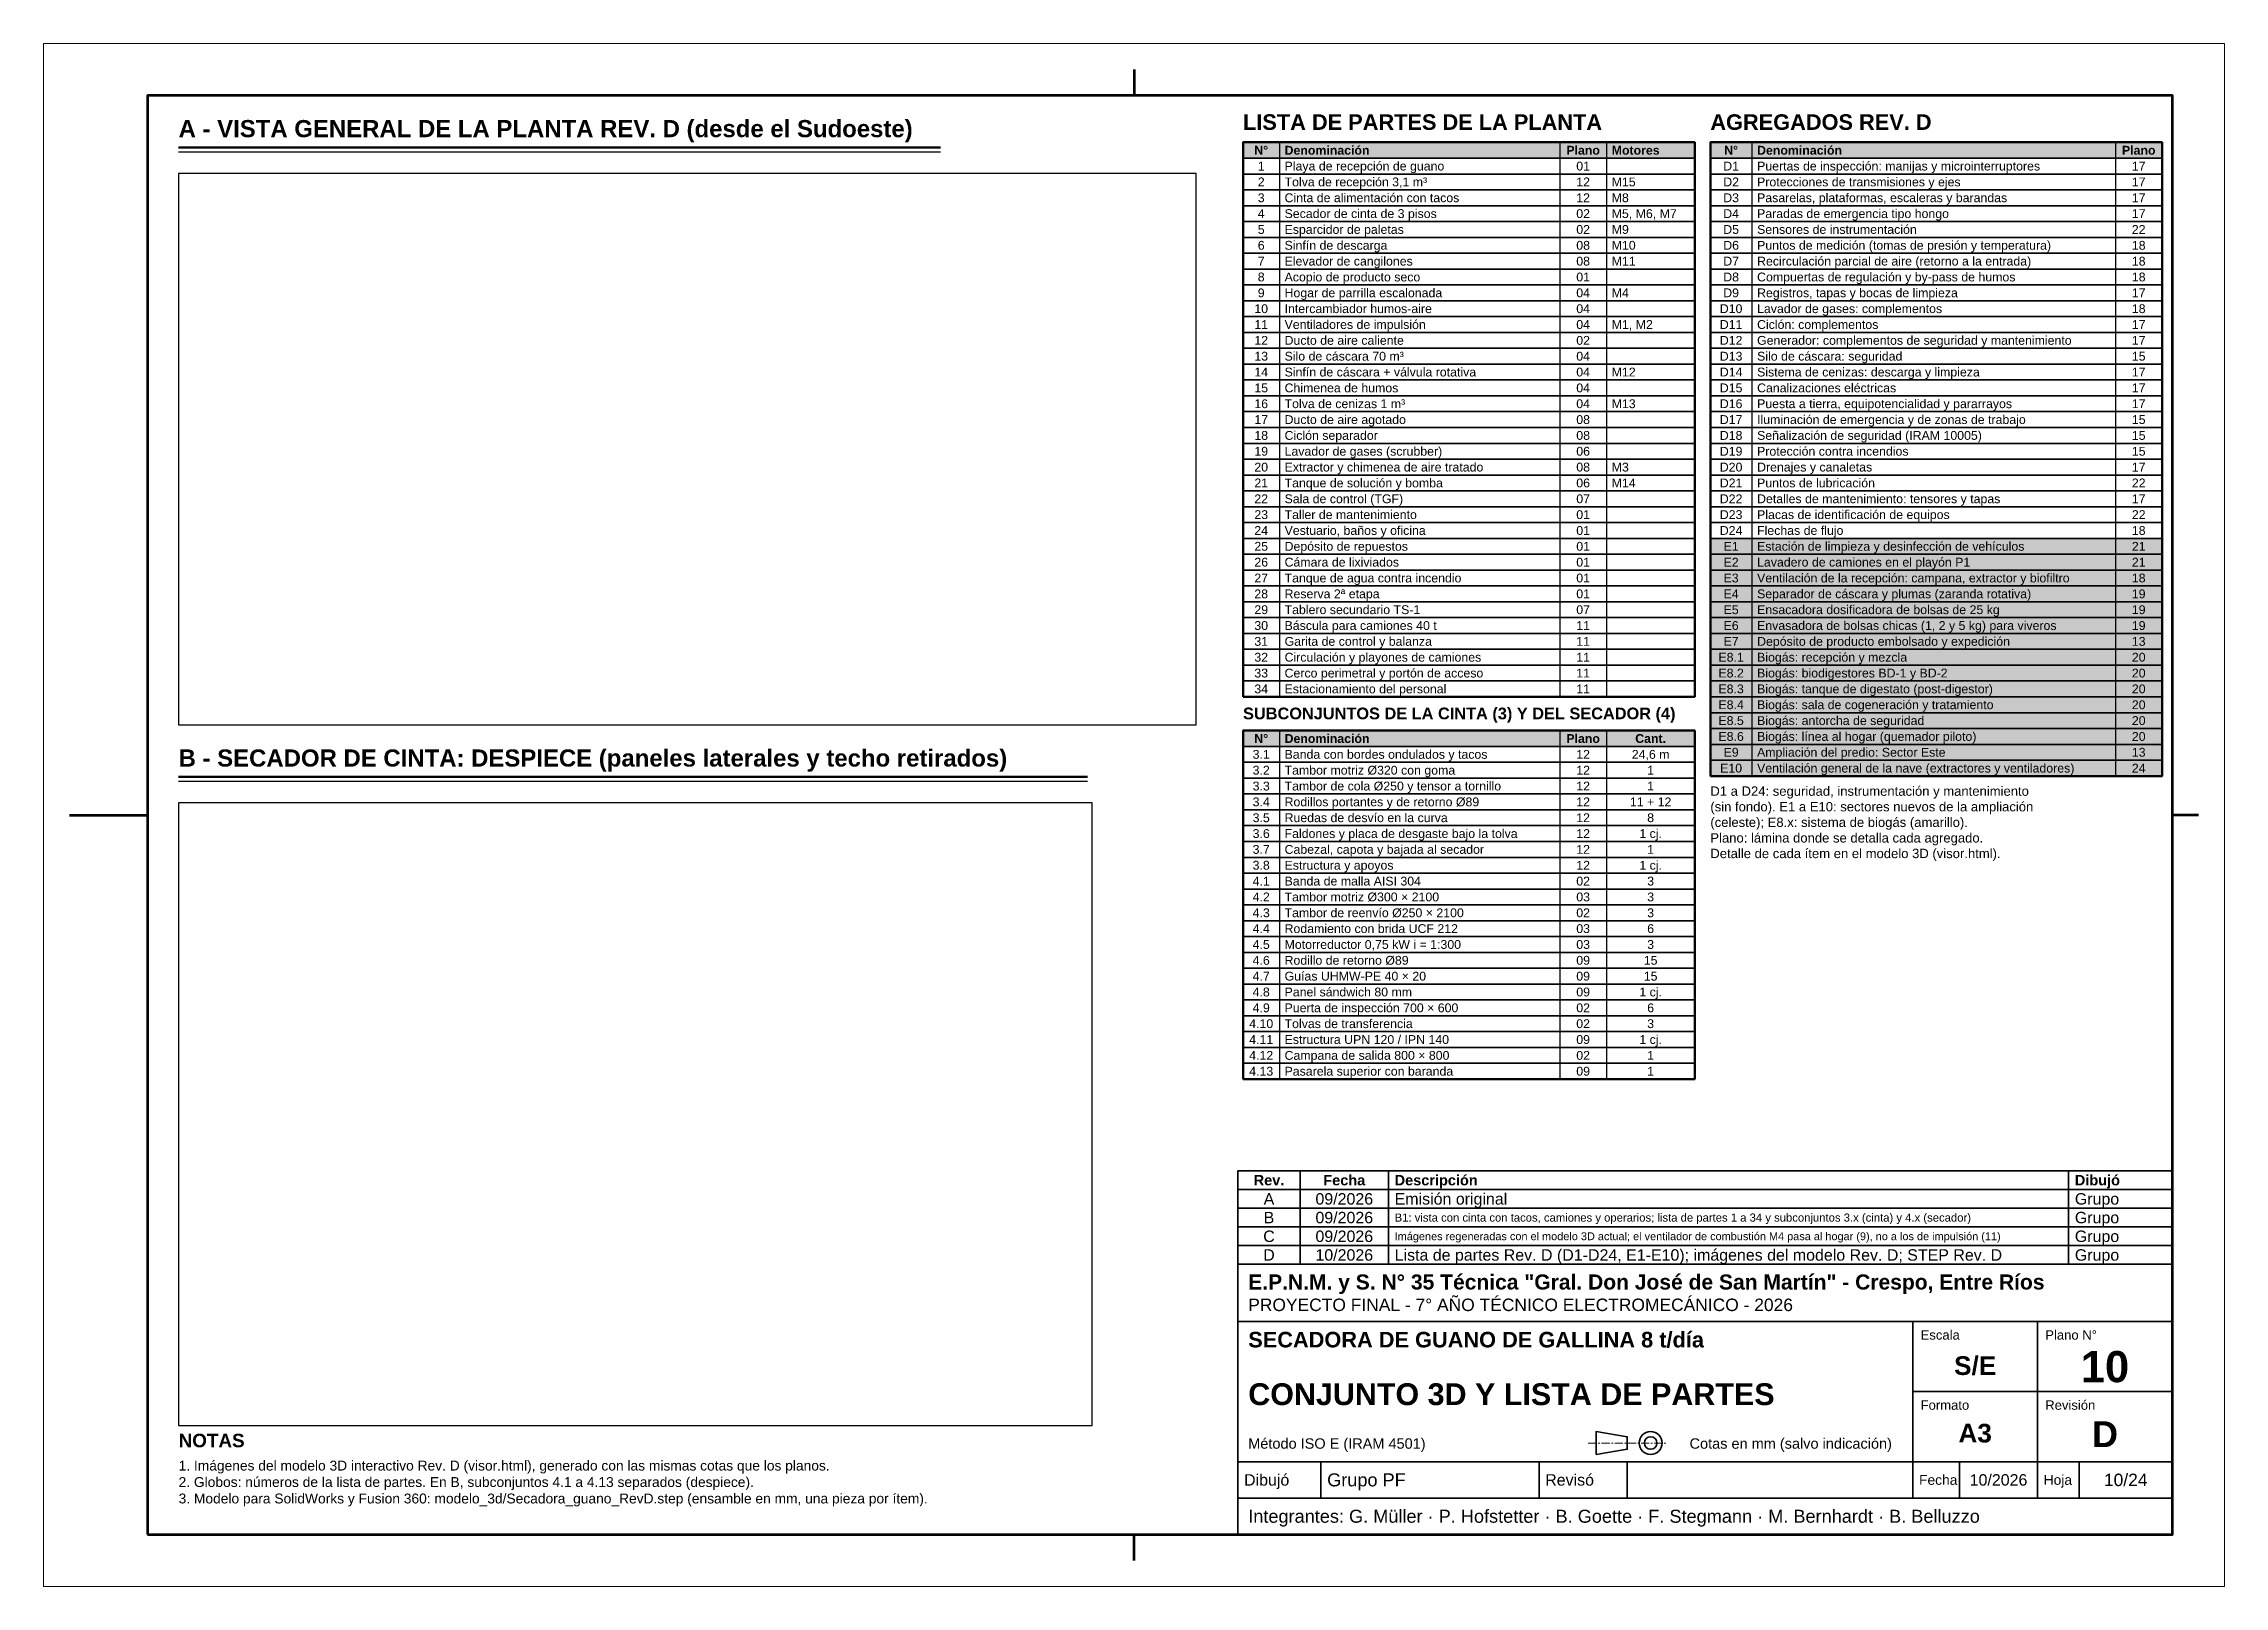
# Model space of a CAD drawing. Header units: millimetres. Extents: x 0 to 420, y 0 to 297.
import ezdxf
from ezdxf.enums import TextEntityAlignment as Align

# ---------------------------------------------------------------- set-up
doc = ezdxf.new("R2010")
doc.units = ezdxf.units.MM
doc.header["$LTSCALE"] = 0.5
doc.linetypes.add('CENTER', pattern=[5.08, 3.175, -0.635, 0.635, -0.635])
for name, color, linetype, lineweight in [('AUXILIAR', 9, 'CONTINUOUS', 13), ('CONTORNO', 7, 'CONTINUOUS', 50), ('EJES', 1, 'CENTER', 18), ('FINO', 7, 'CONTINUOUS', 25), ('HOJA', 8, 'CONTINUOUS', 13), ('RECUADRO', 7, 'CONTINUOUS', 70), ('RELLENO', 9, 'CONTINUOUS', 13), ('ROTULO', 7, 'CONTINUOUS', 35), ('TEXTO', 7, 'CONTINUOUS', 25)]:
    doc.layers.add(name, color=color, linetype=linetype, lineweight=lineweight)
doc.styles.add('NEGRITA', font='arialbd.ttf')
doc.styles.get("Standard").update_dxf_attribs({"font": 'arial.ttf'})
picture_1 = doc.add_image_def('image1.png', size_in_pixel=(2400, 1300))
picture_2 = doc.add_image_def('image2.png', size_in_pixel=(1380, 940))

msp = doc.modelspace()

# ---------------------------------------------------------------- texts
at = {"layer": 'ROTULO', "style": 'NEGRITA'}
for s, height, p in [('Rev.', 2, (236, 78.2)), ('Fecha', 2, (250.5, 78.2)), ('S/E', 3.6, (372, 42.5)), ('10', 6, (397, 42.3)), ('A3', 3.6, (372, 29.5)), ('D', 5, (397, 29.3))]:
    msp.add_text(s, height=height, dxfattribs=at).set_placement(p, align=Align.MIDDLE_CENTER)
at = {"layer": 'ROTULO'}
for s, height, p in [('A', 2.2, (236, 74.6)), ('09/2026', 2.2, (250.5, 74.6)), ('B', 2.2, (236, 71)), ('09/2026', 2.2, (250.5, 71)), ('C', 2.2, (236, 67.4)), ('09/2026', 2.2, (250.5, 67.4)), ('D', 2.2, (236, 63.8)), ('10/2026', 2.2, (250.5, 63.8)), ('10/2026', 2.2, (376.5, 20.5)), ('10/24', 2.4, (401, 20.5))]:
    msp.add_text(s, height=height, dxfattribs=at).set_placement(p, align=Align.MIDDLE_CENTER)
at = {"layer": 'ROTULO', "style": 'NEGRITA'}
for s, height, p in [('Descripción', 2, (260.2, 78.2)), ('Dibujó', 2, (391.2, 78.2)), ('E.P.N.M. y S. N° 35 Técnica "Gral. Don José de San Martín" - Crespo, Entre Ríos', 2.9, (232, 58.6)), ('SECADORA DE GUANO DE GALLINA 8 t/día', 3, (232, 47.5)), ('CONJUNTO 3D Y LISTA DE PARTES', 4.2, (232, 37))]:
    msp.add_text(s, height=height, dxfattribs=at).set_placement(p, align=Align.MIDDLE_LEFT)
at = {"layer": 'ROTULO'}
for s, height, p in [('Emisión original', 2.2, (260.2, 74.6)), ('Grupo', 2.2, (391.2, 74.6)), ('B1: vista con cinta con tacos, camiones y operarios; lista de partes 1 a 34 y subconjuntos 3.x (cinta) y 4.x (secador)', 1.55569, (260.2, 71)), ('Grupo', 2.2, (391.2, 71)), ('Imágenes regeneradas con el modelo 3D actual; el ventilador de combustión M4 pasa al hogar (9), no a los de impulsión (11)', 1.504684, (260.2, 67.4)), ('Grupo', 2.2, (391.2, 67.4)), ('Lista de partes Rev. D (D1-D24, E1-E10); imágenes del modelo Rev. D; STEP Rev. D', 2.2, (260.2, 63.8)), ('Grupo', 2.2, (391.2, 63.8)), ('PROYECTO FINAL - 7° AÑO TÉCNICO ELECTROMECÁNICO - 2026', 2.4, (232, 54.2)), ('Método ISO E (IRAM 4501)', 2, (232, 27.5)), ('Cotas en mm (salvo indicación)', 2, (317, 27.5)), ('Dibujó', 2.2, (231.2, 20.5)), ('Grupo PF', 2.5, (247.2, 20.5)), ('Revisó', 2.2, (289.2, 20.5)), ('Fecha', 1.9, (361.2, 20.5)), ('Hoja', 1.9, (385.2, 20.5)), ('Integrantes: G. Müller · P. Hofstetter · B. Goette · F. Stegmann · M. Bernhardt · B. Belluzzo', 2.5, (232, 13.5))]:
    msp.add_text(s, height=height, dxfattribs=at).set_placement(p, align=Align.MIDDLE_LEFT)
for s, p in [('Escala', (361.5, 49.3)), ('Plano N°', (385.5, 49.3)), ('Formato', (361.5, 35.8)), ('Revisión', (385.5, 35.8))]:
    msp.add_text(s, height=1.8, dxfattribs=at).set_placement(p, align=Align.TOP_LEFT)
at = {"layer": 'TEXTO', "style": 'NEGRITA'}
for s, height, p in [('A - VISTA GENERAL DE LA PLANTA REV. D (desde el Sudoeste)', 3.3, (26, 278)), ('LISTA DE PARTES DE LA PLANTA', 3, (231, 279.5)), ('AGREGADOS REV. D', 3, (321, 279.5)), ('SUBCONJUNTOS DE LA CINTA (3) Y DEL SECADOR (4)', 2.25, (231, 166.25)), ('B - SECADOR DE CINTA: DESPIECE (paneles laterales y techo retirados)', 3.3, (26, 156.833)), ('NOTAS', 2.6, (26, 26))]:
    msp.add_text(s, height=height, dxfattribs=at).set_placement(p, align=Align.BOTTOM_LEFT)
for s, p in [('N°', (234.5, 276.475)), ('Plano', (296.5, 276.475)), ('N°', (325, 276.475)), ('Plano', (403.5, 276.475)), ('N°', (234.5, 163.225)), ('Plano', (296.5, 163.225)), ('Cant.', (309.5, 163.225))]:
    msp.add_text(s, height=1.7, dxfattribs=at).set_placement(p, align=Align.MIDDLE_CENTER)
for s, p in [('Denominación', (239, 276.475)), ('Motores', (302, 276.475)), ('Denominación', (330, 276.475)), ('Denominación', (239, 163.225))]:
    msp.add_text(s, height=1.7, dxfattribs=at).set_placement(p, align=Align.MIDDLE_LEFT)
at = {"layer": 'TEXTO'}
for s, p in [('1', (234.5, 273.425)), ('01', (296.5, 273.425)), ('D1', (325, 273.425)), ('17', (403.5, 273.425)), ('2', (234.5, 270.375)), ('12', (296.5, 270.375)), ('D2', (325, 270.375)), ('17', (403.5, 270.375)), ('4', (234.5, 264.275)), ('3', (234.5, 267.325)), ('02', (296.5, 264.275)), ('12', (296.5, 267.325)), ('D3', (325, 267.325)), ('D4', (325, 264.275)), ('17', (403.5, 267.325)), ('17', (403.5, 264.275)), ('5', (234.5, 261.225)), ('02', (296.5, 261.225)), ('D5', (325, 261.225)), ('22', (403.5, 261.225)), ('6', (234.5, 258.175)), ('08', (296.5, 258.175)), ('D6', (325, 258.175)), ('18', (403.5, 258.175)), ('8', (234.5, 252.075)), ('7', (234.5, 255.125)), ('08', (296.5, 255.125)), ('01', (296.5, 252.075)), ('D7', (325, 255.125)), ('D8', (325, 252.075)), ('18', (403.5, 255.125)), ('18', (403.5, 252.075)), ('9', (234.5, 249.025)), ('04', (296.5, 249.025)), ('D9', (325, 249.025)), ('17', (403.5, 249.025)), ('10', (234.5, 245.975)), ('11', (234.5, 242.925)), ('04', (296.5, 245.975)), ('04', (296.5, 242.925)), ('D10', (325, 245.975)), ('D11', (325, 242.925)), ('18', (403.5, 245.975)), ('17', (403.5, 242.925)), ('12', (234.5, 239.875)), ('02', (296.5, 239.875)), ('D12', (325, 239.875)), ('17', (403.5, 239.875)), ('13', (234.5, 236.825)), ('04', (296.5, 236.825)), ('D13', (325, 236.825)), ('15', (403.5, 236.825)), ('14', (234.5, 233.775)), ('15', (234.5, 230.725)), ('04', (296.5, 233.775)), ('04', (296.5, 230.725)), ('D14', (325, 233.775)), ('D15', (325, 230.725)), ('17', (403.5, 233.775)), ('17', (403.5, 230.725)), ('16', (234.5, 227.675)), ('04', (296.5, 227.675)), ('D16', (325, 227.675)), ('17', (403.5, 227.675)), ('17', (234.5, 224.625)), ('08', (296.5, 224.625)), ('D17', (325, 224.625)), ('15', (403.5, 224.625)), ('18', (234.5, 221.575)), ('19', (234.5, 218.525)), ('08', (296.5, 221.575)), ('06', (296.5, 218.525)), ('D18', (325, 221.575)), ('D19', (325, 218.525)), ('15', (403.5, 221.575)), ('15', (403.5, 218.525)), ('20', (234.5, 215.475)), ('08', (296.5, 215.475)), ('D20', (325, 215.475)), ('17', (403.5, 215.475)), ('21', (234.5, 212.425)), ('22', (234.5, 209.375)), ('06', (296.5, 212.425)), ('07', (296.5, 209.375)), ('D21', (325, 212.425)), ('D22', (325, 209.375)), ('22', (403.5, 212.425)), ('17', (403.5, 209.375)), ('23', (234.5, 206.325)), ('01', (296.5, 206.325)), ('D23', (325, 206.325)), ('22', (403.5, 206.325)), ('24', (234.5, 203.275)), ('01', (296.5, 203.275)), ('D24', (325, 203.275)), ('18', (403.5, 203.275)), ('25', (234.5, 200.225)), ('26', (234.5, 197.175)), ('01', (296.5, 200.225)), ('01', (296.5, 197.175)), ('E1', (325, 200.225)), ('E2', (325, 197.175)), ('21', (403.5, 200.225)), ('21', (403.5, 197.175)), ('27', (234.5, 194.125)), ('01', (296.5, 194.125)), ('E3', (325, 194.125)), ('18', (403.5, 194.125)), ('28', (234.5, 191.075)), ('01', (296.5, 191.075)), ('E4', (325, 191.075)), ('19', (403.5, 191.075)), ('30', (234.5, 184.975)), ('29', (234.5, 188.025)), ('07', (296.5, 188.025)), ('11', (296.5, 184.975)), ('E5', (325, 188.025)), ('E6', (325, 184.975)), ('19', (403.5, 188.025)), ('19', (403.5, 184.975)), ('31', (234.5, 181.925)), ('11', (296.5, 181.925)), ('E7', (325, 181.925)), ('13', (403.5, 181.925)), ('32', (234.5, 178.875)), ('33', (234.5, 175.825)), ('11', (296.5, 178.875)), ('11', (296.5, 175.825)), ('E8.1', (325, 178.875)), ('E8.2', (325, 175.825)), ('20', (403.5, 178.875)), ('20', (403.5, 175.825)), ('34', (234.5, 172.775)), ('11', (296.5, 172.775)), ('E8.3', (325, 172.775)), ('20', (403.5, 172.775)), ('E8.4', (325, 169.725)), ('20', (403.5, 169.725)), ('E8.5', (325, 166.675)), ('E8.6', (325, 163.625)), ('20', (403.5, 166.675)), ('20', (403.5, 163.625)), ('3.1', (234.5, 160.175)), ('12', (296.5, 160.175)), ('24,6 m', (309.5, 160.175)), ('E9', (325, 160.575)), ('13', (403.5, 160.575)), ('3.2', (234.5, 157.125)), ('12', (296.5, 157.125)), ('1', (309.5, 157.125)), ('E10', (325, 157.525)), ('24', (403.5, 157.525)), ('3.3', (234.5, 154.075)), ('3.4', (234.5, 151.025)), ('12', (296.5, 154.075)), ('12', (296.5, 151.025)), ('11 + 12', (309.5, 151.025)), ('1', (309.5, 154.075)), ('3.5', (234.5, 147.975)), ('12', (296.5, 147.975)), ('8', (309.5, 147.975)), ('3.6', (234.5, 144.925)), ('12', (296.5, 144.925)), ('1 cj.', (309.5, 144.925)), ('3.7', (234.5, 141.875)), ('3.8', (234.5, 138.825)), ('12', (296.5, 141.875)), ('12', (296.5, 138.825)), ('1 cj.', (309.5, 138.825)), ('1', (309.5, 141.875)), ('4.1', (234.5, 135.775)), ('02', (296.5, 135.775)), ('3', (309.5, 135.775)), ('4.2', (234.5, 132.725)), ('4.3', (234.5, 129.675)), ('03', (296.5, 132.725)), ('02', (296.5, 129.675)), ('3', (309.5, 132.725)), ('3', (309.5, 129.675)), ('4.4', (234.5, 126.625)), ('03', (296.5, 126.625)), ('6', (309.5, 126.625)), ('4.5', (234.5, 123.575)), ('03', (296.5, 123.575)), ('3', (309.5, 123.575)), ('4.6', (234.5, 120.525)), ('4.7', (234.5, 117.475)), ('09', (296.5, 120.525)), ('09', (296.5, 117.475)), ('15', (309.5, 120.525)), ('15', (309.5, 117.475)), ('4.8', (234.5, 114.425)), ('09', (296.5, 114.425)), ('1 cj.', (309.5, 114.425)), ('4.10', (234.5, 108.325)), ('4.9', (234.5, 111.375)), ('02', (296.5, 111.375)), ('02', (296.5, 108.325)), ('3', (309.5, 108.325)), ('6', (309.5, 111.375)), ('4.11', (234.5, 105.275)), ('09', (296.5, 105.275)), ('1 cj.', (309.5, 105.275)), ('4.12', (234.5, 102.225)), ('02', (296.5, 102.225)), ('1', (309.5, 102.225)), ('4.13', (234.5, 99.175)), ('09', (296.5, 99.175)), ('1', (309.5, 99.175))]:
    msp.add_text(s, height=1.7, dxfattribs=at).set_placement(p, align=Align.MIDDLE_CENTER)
for s, p in [('Playa de recepción de guano', (239, 273.425)), ('Puertas de inspección: manijas y microinterruptores', (330, 273.425)), ('Tolva de recepción 3,1 m³', (239, 270.375)), ('M15', (302, 270.375)), ('Protecciones de transmisiones y ejes', (330, 270.375)), ('Secador de cinta de 3 pisos', (239, 264.275)), ('Cinta de alimentación con tacos', (239, 267.325)), ('M8', (302, 267.325)), ('M5, M6, M7', (302, 264.275)), ('Pasarelas, plataformas, escaleras y barandas', (330, 267.325)), ('Paradas de emergencia tipo hongo', (330, 264.275)), ('Esparcidor de paletas', (239, 261.225)), ('M9', (302, 261.225)), ('Sensores de instrumentación', (330, 261.225)), ('Sinfín de descarga', (239, 258.175)), ('M10', (302, 258.175)), ('Puntos de medición (tomas de presión y temperatura)', (330, 258.175)), ('Acopio de producto seco', (239, 252.075)), ('Elevador de cangilones', (239, 255.125)), ('M11', (302, 255.125)), ('Compuertas de regulación y by-pass de humos', (330, 252.075)), ('Recirculación parcial de aire (retorno a la entrada)', (330, 255.125)), ('Hogar de parrilla escalonada', (239, 249.025)), ('M4', (302, 249.025)), ('Registros, tapas y bocas de limpieza', (330, 249.025)), ('Ventiladores de impulsión', (239, 242.925)), ('Intercambiador humos-aire', (239, 245.975)), ('M1, M2', (302, 242.925)), ('Ciclón: complementos', (330, 242.925)), ('Lavador de gases: complementos', (330, 245.975)), ('Ducto de aire caliente', (239, 239.875)), ('Generador: complementos de seguridad y mantenimiento', (330, 239.875)), ('Silo de cáscara 70 m³', (239, 236.825)), ('Silo de cáscara: seguridad', (330, 236.825)), ('Sinfín de cáscara + válvula rotativa', (239, 233.775)), ('Chimenea de humos', (239, 230.725)), ('M12', (302, 233.775)), ('Sistema de cenizas: descarga y limpieza', (330, 233.775)), ('Canalizaciones eléctricas', (330, 230.725)), ('Tolva de cenizas 1 m³', (239, 227.675)), ('M13', (302, 227.675)), ('Puesta a tierra, equipotencialidad y pararrayos', (330, 227.675)), ('Ducto de aire agotado', (239, 224.625)), ('Iluminación de emergencia y de zonas de trabajo', (330, 224.625)), ('Ciclón separador', (239, 221.575)), ('Lavador de gases (scrubber)', (239, 218.525)), ('Señalización de seguridad (IRAM 10005)', (330, 221.575)), ('Protección contra incendios', (330, 218.525)), ('Extractor y chimenea de aire tratado', (239, 215.475)), ('M3', (302, 215.475)), ('Drenajes y canaletas', (330, 215.475)), ('Tanque de solución y bomba', (239, 212.425)), ('Sala de control (TGF)', (239, 209.375)), ('M14', (302, 212.425)), ('Puntos de lubricación', (330, 212.425)), ('Detalles de mantenimiento: tensores y tapas', (330, 209.375)), ('Taller de mantenimiento', (239, 206.325)), ('Placas de identificación de equipos', (330, 206.325)), ('Vestuario, baños y oficina', (239, 203.275)), ('Flechas de flujo', (330, 203.275)), ('Cámara de lixiviados', (239, 197.175)), ('Depósito de repuestos', (239, 200.225)), ('Estación de limpieza y desinfección de vehículos', (330, 200.225)), ('Lavadero de camiones en el playón P1', (330, 197.175)), ('Tanque de agua contra incendio', (239, 194.125)), ('Ventilación de la recepción: campana, extractor y biofiltro', (330, 194.125)), ('Reserva 2ª etapa', (239, 191.075)), ('Separador de cáscara y plumas (zaranda rotativa)', (330, 191.075)), ('Tablero secundario TS-1', (239, 188.025)), ('Báscula para camiones 40 t', (239, 184.975)), ('Ensacadora dosificadora de bolsas de 25 kg', (330, 188.025)), ('Envasadora de bolsas chicas (1, 2 y 5 kg) para viveros', (330, 184.975)), ('Garita de control y balanza', (239, 181.925)), ('Depósito de producto embolsado y expedición', (330, 181.925)), ('Circulación y playones de camiones', (239, 178.875)), ('Cerco perimetral y portón de acceso', (239, 175.825)), ('Biogás: recepción y mezcla', (330, 178.875)), ('Biogás: biodigestores BD-1 y BD-2', (330, 175.825)), ('Estacionamiento del personal', (239, 172.775)), ('Biogás: tanque de digestato (post-digestor)', (330, 172.775)), ('Biogás: sala de cogeneración y tratamiento', (330, 169.725)), ('Biogás: antorcha de seguridad', (330, 166.675)), ('Biogás: línea al hogar (quemador piloto)', (330, 163.625)), ('Banda con bordes ondulados y tacos', (239, 160.175)), ('Ampliación del predio: Sector Este', (330, 160.575)), ('Tambor motriz Ø320 con goma', (239, 157.125)), ('Ventilación general de la nave (extractores y ventiladores)', (330, 157.525)), ('Tambor de cola Ø250 y tensor a tornillo', (239, 154.075)), ('Rodillos portantes y de retorno Ø89', (239, 151.025)), ('Ruedas de desvío en la curva', (239, 147.975)), ('Cabezal, capota y bajada al secador', (239, 141.875)), ('Faldones y placa de desgaste bajo la tolva', (239, 144.925)), ('Estructura y apoyos', (239, 138.825)), ('Banda de malla AISI 304', (239, 135.775)), ('Tambor motriz Ø300 × 2100', (239, 132.725)), ('Tambor de reenvío Ø250 × 2100', (239, 129.675)), ('Rodamiento con brida UCF 212', (239, 126.625)), ('Motorreductor 0,75 kW i = 1:300', (239, 123.575)), ('Guías UHMW-PE 40 × 20', (239, 117.475)), ('Rodillo de retorno Ø89', (239, 120.525)), ('Panel sándwich 80 mm', (239, 114.425)), ('Tolvas de transferencia', (239, 108.325)), ('Puerta de inspección 700 × 600', (239, 111.375)), ('Estructura UPN 120 / IPN 140', (239, 105.275)), ('Campana de salida 800 × 800', (239, 102.225)), ('Pasarela superior con baranda', (239, 99.175))]:
    msp.add_text(s, height=1.7, dxfattribs=at).set_placement(p, align=Align.MIDDLE_LEFT)
at = {"layer": 'TEXTO', "attachment_point": 1}
for s, insert, char_height in [('D1 a D24: seguridad, instrumentación y mantenimiento\\P(sin fondo). E1 a E10: sectores nuevos de la ampliación\\P(celeste); E8.x: sistema de biogás (amarillo).\\PPlano: lámina donde se detalla cada agregado.\\PDetalle de cada ítem en el modelo 3D (visor.html).', (321, 154), 1.8), ('1. Imágenes del modelo 3D interactivo Rev. D (visor.html), generado con las mismas cotas que los planos.\\P2. Globos: números de la lista de partes. En B, subconjuntos 4.1 a 4.13 separados (despiece).\\P3. Modelo para SolidWorks y Fusion 360: modelo_3d/Secadora_guano_RevD.step (ensamble en mm, una pieza por ítem).', (26, 24.2), 1.9)]:
    msp.add_mtext(s, dxfattribs=dict(at, insert=insert, char_height=char_height))

# ---------------------------------------------------------------- hatches: boundary and pattern name
at = {"layer": 'RELLENO', "true_color": 0xe2e8ee}
for points in [[(231, 274.95), (318, 274.95), (318, 278), (231, 278)], [(321, 274.95), (408, 274.95), (408, 278), (321, 278)], [(231, 161.7), (318, 161.7), (318, 164.75), (231, 164.75)]]:
    msp.add_hatch(color=7, dxfattribs=at).paths.add_polyline_path(points)
at = {"layer": 'RELLENO', "true_color": 0xe8f2fa}
for points in [[(321, 198.7), (408, 198.7), (408, 201.75), (321, 201.75)], [(321, 195.65), (408, 195.65), (408, 198.7), (321, 198.7)], [(321, 192.6), (408, 192.6), (408, 195.65), (321, 195.65)], [(321, 189.55), (408, 189.55), (408, 192.6), (321, 192.6)], [(321, 186.5), (408, 186.5), (408, 189.55), (321, 189.55)], [(321, 183.45), (408, 183.45), (408, 186.5), (321, 186.5)], [(321, 180.4), (408, 180.4), (408, 183.45), (321, 183.45)], [(321, 159.05), (408, 159.05), (408, 162.1), (321, 162.1)], [(321, 156), (408, 156), (408, 159.05), (321, 159.05)]]:
    msp.add_hatch(color=7, dxfattribs=at).paths.add_polyline_path(points)
at = {"layer": 'RELLENO', "true_color": 0xfff6d6}
for points in [[(321, 177.35), (408, 177.35), (408, 180.4), (321, 180.4)], [(321, 174.3), (408, 174.3), (408, 177.35), (321, 177.35)], [(321, 171.25), (408, 171.25), (408, 174.3), (321, 174.3)], [(321, 168.2), (408, 168.2), (408, 171.25), (321, 171.25)], [(321, 165.15), (408, 165.15), (408, 168.2), (321, 168.2)], [(321, 162.1), (408, 162.1), (408, 165.15), (321, 165.15)]]:
    msp.add_hatch(color=7, dxfattribs=at).paths.add_polyline_path(points)

# ---------------------------------------------------------------- linework, layer by layer
at = {"layer": 'CONTORNO'}
for p, q in [((26, 277), (172.718, 277)), ((26, 155.833), (201.032, 155.833))]:
    msp.add_line(p, q, dxfattribs=at)
for points in [[(231, 171.25), (318, 171.25), (318, 278), (231, 278)], [(321, 156), (408, 156), (408, 278), (321, 278)], [(231, 97.65), (318, 97.65), (318, 164.75), (231, 164.75)]]:
    msp.add_lwpolyline(points, close=True, dxfattribs=at)
at = {"layer": 'EJES'}
msp.add_line((297.5, 27.6), (312.5, 27.6), dxfattribs=at)
at = {"layer": 'FINO'}
for p, q in [((238, 278), (238, 171.25)), ((292, 278), (292, 171.25)), ((301, 278), (301, 171.25)), ((329, 278), (329, 156)), ((399, 278), (399, 156)), ((26, 276.2), (172.718, 276.2)), ((238, 164.75), (238, 97.65)), ((292, 164.75), (292, 97.65)), ((301, 164.75), (301, 97.65)), ((26, 155.033), (201.032, 155.033))]:
    msp.add_line(p, q, dxfattribs=at)
for points in [[(231, 274.95), (318, 274.95), (318, 278), (231, 278)], [(321, 274.95), (408, 274.95), (408, 278), (321, 278)], [(231, 271.9), (318, 271.9), (318, 274.95), (231, 274.95)], [(321, 271.9), (408, 271.9), (408, 274.95), (321, 274.95)], [(26, 165.833), (222, 165.833), (222, 272), (26, 272)], [(231, 268.85), (318, 268.85), (318, 271.9), (231, 271.9)], [(231, 265.8), (318, 265.8), (318, 268.85), (231, 268.85)], [(321, 268.85), (408, 268.85), (408, 271.9), (321, 271.9)], [(321, 265.8), (408, 265.8), (408, 268.85), (321, 268.85)], [(231, 262.75), (318, 262.75), (318, 265.8), (231, 265.8)], [(321, 262.75), (408, 262.75), (408, 265.8), (321, 265.8)], [(231, 259.7), (318, 259.7), (318, 262.75), (231, 262.75)], [(321, 259.7), (408, 259.7), (408, 262.75), (321, 262.75)], [(231, 256.65), (318, 256.65), (318, 259.7), (231, 259.7)], [(231, 253.6), (318, 253.6), (318, 256.65), (231, 256.65)], [(321, 256.65), (408, 256.65), (408, 259.7), (321, 259.7)], [(321, 253.6), (408, 253.6), (408, 256.65), (321, 256.65)], [(231, 250.55), (318, 250.55), (318, 253.6), (231, 253.6)], [(321, 250.55), (408, 250.55), (408, 253.6), (321, 253.6)], [(231, 247.5), (318, 247.5), (318, 250.55), (231, 250.55)], [(321, 247.5), (408, 247.5), (408, 250.55), (321, 250.55)], [(231, 244.45), (318, 244.45), (318, 247.5), (231, 247.5)], [(231, 241.4), (318, 241.4), (318, 244.45), (231, 244.45)], [(321, 244.45), (408, 244.45), (408, 247.5), (321, 247.5)], [(321, 241.4), (408, 241.4), (408, 244.45), (321, 244.45)], [(231, 238.35), (318, 238.35), (318, 241.4), (231, 241.4)], [(321, 238.35), (408, 238.35), (408, 241.4), (321, 241.4)], [(231, 235.3), (318, 235.3), (318, 238.35), (231, 238.35)], [(231, 232.25), (318, 232.25), (318, 235.3), (231, 235.3)], [(321, 235.3), (408, 235.3), (408, 238.35), (321, 238.35)], [(321, 232.25), (408, 232.25), (408, 235.3), (321, 235.3)], [(231, 229.2), (318, 229.2), (318, 232.25), (231, 232.25)], [(321, 229.2), (408, 229.2), (408, 232.25), (321, 232.25)], [(231, 226.15), (318, 226.15), (318, 229.2), (231, 229.2)], [(321, 226.15), (408, 226.15), (408, 229.2), (321, 229.2)], [(231, 223.1), (318, 223.1), (318, 226.15), (231, 226.15)], [(231, 220.05), (318, 220.05), (318, 223.1), (231, 223.1)], [(321, 223.1), (408, 223.1), (408, 226.15), (321, 226.15)], [(321, 220.05), (408, 220.05), (408, 223.1), (321, 223.1)], [(231, 217), (318, 217), (318, 220.05), (231, 220.05)], [(321, 217), (408, 217), (408, 220.05), (321, 220.05)], [(231, 213.95), (318, 213.95), (318, 217), (231, 217)], [(321, 213.95), (408, 213.95), (408, 217), (321, 217)], [(231, 210.9), (318, 210.9), (318, 213.95), (231, 213.95)], [(231, 207.85), (318, 207.85), (318, 210.9), (231, 210.9)], [(321, 210.9), (408, 210.9), (408, 213.95), (321, 213.95)], [(321, 207.85), (408, 207.85), (408, 210.9), (321, 210.9)], [(231, 204.8), (318, 204.8), (318, 207.85), (231, 207.85)], [(321, 204.8), (408, 204.8), (408, 207.85), (321, 207.85)], [(231, 201.75), (318, 201.75), (318, 204.8), (231, 204.8)], [(231, 198.7), (318, 198.7), (318, 201.75), (231, 201.75)], [(321, 201.75), (408, 201.75), (408, 204.8), (321, 204.8)], [(321, 198.7), (408, 198.7), (408, 201.75), (321, 201.75)], [(231, 195.65), (318, 195.65), (318, 198.7), (231, 198.7)], [(321, 195.65), (408, 195.65), (408, 198.7), (321, 198.7)], [(231, 192.6), (318, 192.6), (318, 195.65), (231, 195.65)], [(321, 192.6), (408, 192.6), (408, 195.65), (321, 195.65)], [(231, 189.55), (318, 189.55), (318, 192.6), (231, 192.6)], [(231, 186.5), (318, 186.5), (318, 189.55), (231, 189.55)], [(321, 189.55), (408, 189.55), (408, 192.6), (321, 192.6)], [(321, 186.5), (408, 186.5), (408, 189.55), (321, 189.55)], [(231, 183.45), (318, 183.45), (318, 186.5), (231, 186.5)], [(321, 183.45), (408, 183.45), (408, 186.5), (321, 186.5)], [(231, 180.4), (318, 180.4), (318, 183.45), (231, 183.45)], [(321, 180.4), (408, 180.4), (408, 183.45), (321, 183.45)], [(231, 177.35), (318, 177.35), (318, 180.4), (231, 180.4)], [(231, 174.3), (318, 174.3), (318, 177.35), (231, 177.35)], [(321, 177.35), (408, 177.35), (408, 180.4), (321, 180.4)], [(321, 174.3), (408, 174.3), (408, 177.35), (321, 177.35)], [(231, 171.25), (318, 171.25), (318, 174.3), (231, 174.3)], [(321, 171.25), (408, 171.25), (408, 174.3), (321, 174.3)], [(321, 168.2), (408, 168.2), (408, 171.25), (321, 171.25)], [(321, 165.15), (408, 165.15), (408, 168.2), (321, 168.2)], [(231, 161.7), (318, 161.7), (318, 164.75), (231, 164.75)], [(321, 162.1), (408, 162.1), (408, 165.15), (321, 165.15)], [(231, 158.65), (318, 158.65), (318, 161.7), (231, 161.7)], [(321, 159.05), (408, 159.05), (408, 162.1), (321, 162.1)], [(231, 155.6), (318, 155.6), (318, 158.65), (231, 158.65)], [(231, 152.55), (318, 152.55), (318, 155.6), (231, 155.6)], [(321, 156), (408, 156), (408, 159.05), (321, 159.05)], [(231, 149.5), (318, 149.5), (318, 152.55), (231, 152.55)], [(26, 31), (201.926, 31), (201.926, 150.833), (26, 150.833)], [(231, 146.45), (318, 146.45), (318, 149.5), (231, 149.5)], [(231, 143.4), (318, 143.4), (318, 146.45), (231, 146.45)], [(231, 140.35), (318, 140.35), (318, 143.4), (231, 143.4)], [(231, 137.3), (318, 137.3), (318, 140.35), (231, 140.35)], [(231, 134.25), (318, 134.25), (318, 137.3), (231, 137.3)], [(231, 131.2), (318, 131.2), (318, 134.25), (231, 134.25)], [(231, 128.15), (318, 128.15), (318, 131.2), (231, 131.2)], [(231, 125.1), (318, 125.1), (318, 128.15), (231, 128.15)], [(231, 122.05), (318, 122.05), (318, 125.1), (231, 125.1)], [(231, 119), (318, 119), (318, 122.05), (231, 122.05)], [(231, 115.95), (318, 115.95), (318, 119), (231, 119)], [(231, 112.9), (318, 112.9), (318, 115.95), (231, 115.95)], [(231, 109.85), (318, 109.85), (318, 112.9), (231, 112.9)], [(231, 106.8), (318, 106.8), (318, 109.85), (231, 109.85)], [(231, 103.75), (318, 103.75), (318, 106.8), (231, 106.8)], [(231, 100.7), (318, 100.7), (318, 103.75), (231, 103.75)], [(231, 97.65), (318, 97.65), (318, 100.7), (231, 100.7)]]:
    msp.add_lwpolyline(points, close=True, dxfattribs=at)
at = {"layer": 'HOJA'}
msp.add_lwpolyline([(0, 0), (420, 0), (420, 297), (0, 297)], close=True, dxfattribs=at)
at = {"layer": 'RECUADRO'}
for p, q in [((210, 292), (210, 287)), ((5, 148.5), (20, 148.5)), ((415, 148.5), (410, 148.5)), ((210, 5), (210, 10))]:
    msp.add_line(p, q, dxfattribs=at)
msp.add_lwpolyline([(20, 10), (410, 10), (410, 287), (20, 287)], close=True, dxfattribs=at)
at = {"layer": 'ROTULO'}
for p, q in [((242, 76.4), (242, 80)), ((259, 76.4), (259, 80)), ((390, 76.4), (390, 80)), ((242, 72.8), (242, 76.4)), ((259, 72.8), (259, 76.4)), ((390, 72.8), (390, 76.4)), ((242, 69.2), (242, 72.8)), ((259, 69.2), (259, 72.8)), ((390, 69.2), (390, 72.8)), ((242, 65.6), (242, 69.2)), ((259, 65.6), (259, 69.2)), ((390, 65.6), (390, 69.2)), ((242, 62), (242, 65.6)), ((259, 62), (259, 65.6)), ((390, 62), (390, 65.6)), ((230, 62), (410, 62)), ((230, 10), (230, 62)), ((230, 51), (410, 51)), ((360, 24), (360, 51)), ((384, 24), (384, 51)), ((360, 37.5), (410, 37.5)), ((230, 24), (410, 24)), ((246, 17), (246, 24)), ((288, 17), (288, 24)), ((305, 17), (305, 24)), ((360, 17), (360, 24)), ((369, 17), (369, 24)), ((384, 17), (384, 24)), ((392, 17), (392, 24)), ((230, 17), (410, 17))]:
    msp.add_line(p, q, dxfattribs=at)
for points in [[(230, 76.4), (410, 76.4), (410, 80), (230, 80)], [(230, 72.8), (410, 72.8), (410, 76.4), (230, 76.4)], [(230, 69.2), (410, 69.2), (410, 72.8), (230, 72.8)], [(230, 65.6), (410, 65.6), (410, 69.2), (230, 69.2)], [(230, 62), (410, 62), (410, 65.6), (230, 65.6)], [(299, 25.4), (305, 26.4), (305, 28.8), (299, 29.8)]]:
    msp.add_lwpolyline(points, close=True, dxfattribs=at)
for radius in [2.2, 1.2]:
    msp.add_circle((309.5, 27.6), radius, dxfattribs=at)

msp.set_redraw_order([(e.dxf.handle, doc.entitydb.next_handle()) for e in msp.query("TEXT MTEXT ATTDEF DIMENSION ARC_DIMENSION")])  # texts and dimensions are drawn at this point

# ---------------------------------------------------------------- pictures from other files: only their frames are drawn
at = {"layer": 'AUXILIAR'}
image = msp.add_image(picture_1, insert=(26, 165.833), size_in_units=(196, 106.167), dxfattribs=at)
image = msp.add_image(picture_2, insert=(26, 31), size_in_units=(175.926, 119.833), dxfattribs=at)

doc.saveas('drawing.dxf')
